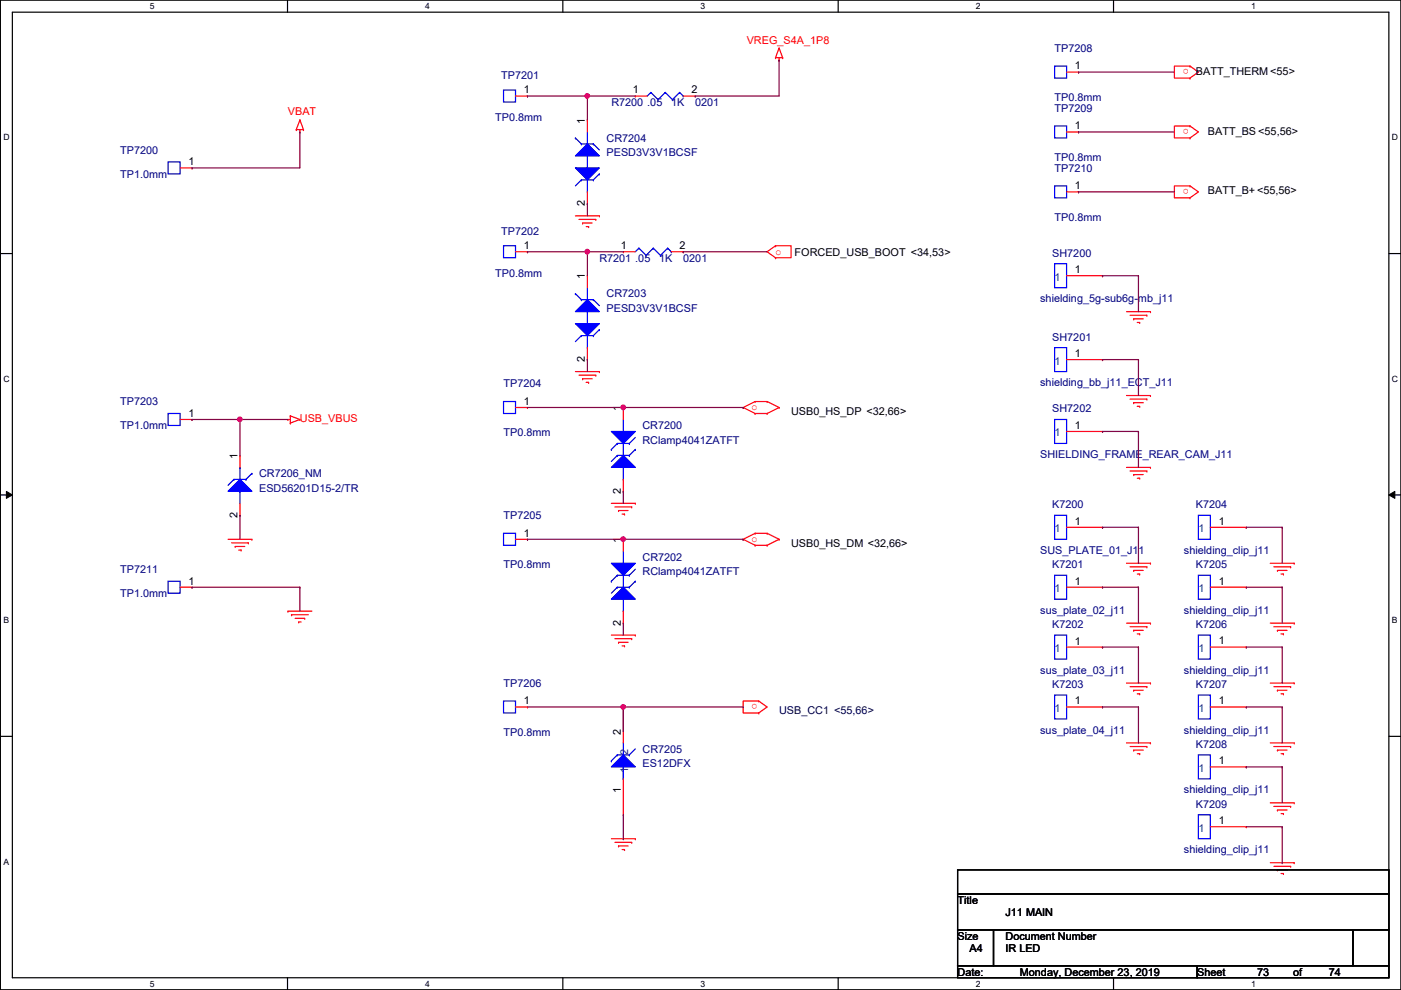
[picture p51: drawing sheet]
<svg xmlns="http://www.w3.org/2000/svg" width="297mm" height="210mm" viewBox="0 0 297 210" stroke-linecap="round" stroke-linejoin="round" font-family="sans-serif">
<defs><g id="words">
<g font-size="2.3" fill="#f00">
<text x="158.3" y="9.2">VREG_S4A_1P8</text>
<text x="252" y="14.6" transform="rotate(180 252 14.6)">o</text>
<text x="61" y="24.5">VBAT</text>
<text x="252" y="27.3" transform="rotate(180 252 27.3)">o</text>
<text x="252" y="40" transform="rotate(180 252 40)">o</text>
<text x="164.4" y="54">o</text>
<text x="63.6" y="89.5">USB_VBUS</text>
<text x="159.3" y="87">o</text>
<text x="159.3" y="114.9">o</text>
<text x="160.6" y="149.3" transform="rotate(180 160.6 149.3)">o</text>
</g>
<g font-size="2.3" fill="#000080">
<text x="223.6" y="11">TP7208</text>
<text x="106.3" y="16.8">TP7201</text>
<text x="129.6" y="22.4">R7200 .05</text>
<text x="142.3" y="22.4">1K</text>
<text x="147.4" y="22.4">0201</text>
<text x="223.6" y="23.7">TP7209</text>
<text x="223.6" y="21.4">TP0.8mm</text>
<text x="105" y="25.7">TP0.8mm</text>
<text x="25.5" y="32.6">TP7200</text>
<text x="128.6" y="30.1">CR7204</text>
<text x="128.6" y="33.1">PESD3V3V1BCSF</text>
<text x="223.6" y="34.1">TP0.8mm</text>
<text x="25.5" y="37.7">TP1.0mm</text>
<text x="223.6" y="36.4">TP7210</text>
<text x="223.6" y="46.8">TP0.8mm</text>
<text x="106.3" y="49.9">TP7202</text>
<text x="105" y="58.8">TP0.8mm</text>
<text x="127.1" y="55.5">R7201 .05</text>
<text x="139.8" y="55.5">1K</text>
<text x="144.9" y="55.5">0201</text>
<text x="223.1" y="54.4">SH7200</text>
<text x="128.6" y="63.1">CR7203</text>
<text x="220.5" y="64.1">shielding_5g-sub6g-mb_j11</text>
<text x="128.6" y="66.1">PESD3V3V1BCSF</text>
<text x="223.1" y="72.2">SH7201</text>
<text x="106.8" y="82.1">TP7204</text>
<text x="220.5" y="81.9">shielding_bb_j11_ECT_J11</text>
<text x="25.5" y="85.9">TP7203</text>
<text x="223.1" y="87.5">SH7202</text>
<text x="25.5" y="91">TP1.0mm</text>
<text x="106.8" y="92.5">TP0.8mm</text>
<text x="136.2" y="91">CR7200</text>
<text x="136.2" y="94.1">RClamp4041ZATFT</text>
<text x="54.9" y="101.2">CR7206_NM</text>
<text x="220.5" y="97.1">SHIELDING_FRAME_REAR_CAM_J11</text>
<text x="54.9" y="104.2">ESD56201D15-2/TR</text>
<text x="223.1" y="107.8">K7200</text>
<text x="253.6" y="107.8">K7204</text>
<text x="106.8" y="110.1">TP7205</text>
<text x="136.2" y="119">CR7202</text>
<text x="220.5" y="117.4">SUS_PLATE_01_J11</text>
<text x="251" y="117.4">shielding_clip_j11</text>
<text x="25.5" y="121.5">TP7211</text>
<text x="106.8" y="120.5">TP0.8mm</text>
<text x="136.2" y="122">RClamp4041ZATFT</text>
<text x="223.1" y="120.5">K7201</text>
<text x="253.6" y="120.5">K7205</text>
<text x="25.5" y="126.6">TP1.0mm</text>
<text x="220.6" y="130.1">sus_plate_02_j11</text>
<text x="251" y="130.1">shielding_clip_j11</text>
<text x="223.1" y="133.2">K7202</text>
<text x="253.6" y="133.2">K7206</text>
<text x="220.6" y="142.8">sus_plate_03_j11</text>
<text x="251" y="142.8">shielding_clip_j11</text>
<text x="106.8" y="145.6">TP7206</text>
<text x="223.1" y="145.9">K7203</text>
<text x="253.6" y="145.9">K7207</text>
<text x="220.5" y="155.5">sus_plate_04_j11</text>
<text x="251" y="155.5">shielding_clip_j11</text>
<text x="106.8" y="156">TP0.8mm</text>
<text x="136.2" y="159.6">CR7205</text>
<text x="253.6" y="158.6">K7208</text>
<text x="136.2" y="162.6">ES12DFX</text>
<text x="251" y="168.2">shielding_clip_j11</text>
<text x="253.6" y="171.3">K7209</text>
<text x="251" y="180.9">shielding_clip_j11</text>
</g>
<g font-size="2.3">
<text x="227.9" y="14.7">1</text>
<text x="253.6" y="15.8">BATT_THERM &lt;55&gt;</text>
<text x="111.1" y="19.8">1</text>
<text x="134.2" y="19.8">1</text>
<text x="146.6" y="19.8">2</text>
<text x="124" y="26.2" transform="rotate(-90 124 26.2)">1</text>
<text x="227.9" y="27.4">1</text>
<text x="256.1" y="28.5">BATT_BS &lt;55,56&gt;</text>
<text x="40" y="35.1">1</text>
<text x="227.9" y="40.1">1</text>
<text x="256.1" y="41.2">BATT_B+&lt;55,56&gt;</text>
<text x="124" y="43.7" transform="rotate(-90 124 43.7)">2</text>
<text x="111.1" y="52.8">1</text>
<text x="131.7" y="52.8">1</text>
<text x="144.1" y="52.8">2</text>
<text x="124" y="59.2" transform="rotate(-90 124 59.2)">1</text>
<text x="168.5" y="54.2">FORCED_USB_BOOT &lt;34,53&gt;</text>
<text x="227.9" y="57.9">1</text>
<text x="124" y="76.7" transform="rotate(-90 124 76.7)">2</text>
<text x="227.9" y="75.7">1</text>
<text x="40" y="88.4">1</text>
<text x="111.1" y="85.9">1</text>
<text x="131.6" y="87.2" transform="rotate(-90 131.6 87.2)">1</text>
<text x="167.7" y="88">USB0_HS_DP &lt;32,66&gt;</text>
<text x="227.9" y="90.9">1</text>
<text x="50.3" y="97.3" transform="rotate(-90 50.3 97.3)">1</text>
<text x="131.6" y="104.7" transform="rotate(-90 131.6 104.7)">2</text>
<text x="50.3" y="109.8" transform="rotate(-90 50.3 109.8)">2</text>
<text x="111.1" y="113.8">1</text>
<text x="227.9" y="111.2">1</text>
<text x="258.4" y="111.2">1</text>
<text x="131.6" y="115.1" transform="rotate(-90 131.6 115.1)">1</text>
<text x="167.7" y="115.9">USB0_HS_DM &lt;32,66&gt;</text>
<text x="40" y="123.9">1</text>
<text x="227.9" y="124">1</text>
<text x="258.4" y="124">1</text>
<text x="131.6" y="132.6" transform="rotate(-90 131.6 132.6)">2</text>
<text x="227.9" y="136.7">1</text>
<text x="258.4" y="136.6">1</text>
<text x="111.1" y="149.3">1</text>
<text x="227.9" y="149.3">1</text>
<text x="258.4" y="149.3">1</text>
<text x="131.6" y="155.7" transform="rotate(-90 131.6 155.7)">2</text>
<text x="258.4" y="162">1</text>
<text x="131.6" y="168.2" transform="rotate(-90 131.6 168.2)">1</text>
<text x="258.4" y="174.7">1</text>
<text x="203" y="191.6">Title</text>
<text x="213.2" y="194.1">J11 MAIN</text>
<text x="203" y="199.2">Size</text>
<text x="205.6" y="201.8">A4</text>
<text x="213.2" y="199.2">Document Number</text>
<text x="213.2" y="201.8">IR LED</text>
<text x="203" y="206.8">Date:</text>
<text x="216.2" y="206.8">Monday, December 23, 2019</text>
<text x="253.8" y="206.8">Sheet</text>
<text x="266.5" y="206.8">73</text>
<text x="274.1" y="206.8">of</text>
<text x="281.8" y="206.8">74</text>
</g>
<g font-size="2.3" fill="#004080">
<text x="223.6" y="59.5">1</text>
<text x="223.6" y="77.3">1</text>
<text x="223.6" y="92.5">1</text>
<text x="223.6" y="112.9">1</text>
<text x="254.1" y="112.9">1</text>
<text x="223.6" y="125.6">1</text>
<text x="254.1" y="125.6">1</text>
<text x="223.6" y="138.3">1</text>
<text x="254.1" y="138.3">1</text>
<text x="223.6" y="151">1</text>
<text x="254.1" y="151">1</text>
<text x="133.2" y="160.1" transform="rotate(-90 133.2 160.1)">2</text>
<text x="133.2" y="163.9" transform="rotate(-90 133.2 163.9)">1</text>
<text x="254.1" y="163.7">1</text>
<text x="254.1" y="176.4">1</text>
</g>
<text font-size="2.3" fill="#000040" x="165.2" y="151.5">USB_CC1 &lt;55,66&gt;</text>
<g font-size="1.8">
<text x="31.8" y="1.9">5</text>
<text x="90.1" y="1.9">4</text>
<text x="148.5" y="1.9">3</text>
<text x="206.9" y="1.9">2</text>
<text x="265.3" y="1.9">1</text>
<text x=".7" y="29.8">D</text>
<text x="295.1" y="29.8">D</text>
<text x=".7" y="80.9">C</text>
<text x="295.1" y="80.9">C</text>
<text x=".7" y="132.1">B</text>
<text x="295.1" y="132.1">B</text>
<text x=".7" y="183.3">A</text>
<text x="31.8" y="209.2">5</text>
<text x="90.1" y="209.2">4</text>
<text x="148.5" y="209.2">3</text>
<text x="206.9" y="209.2">2</text>
<text x="265.3" y="209.2">1</text>
</g>
</g></defs>
<path d="M.1 0h296.9v209.8h-296.9zM2.6 2.6h291.9v204.7h-291.9z" fill="none" stroke="#000" stroke-width=".25"/>
<g fill="#fff">
<path d="M31.8 .3h1v2h-1z"/>
<path d="M31.8 207.6h1v1.9h-1z"/>
</g>
<path d="M61 0v2.6M61 207.3v2.5" fill="none" stroke="#000" stroke-width=".25"/>
<g fill="#fff">
<path d="M90.1 .3h1v2h-1z"/>
<path d="M90.1 207.6h1v1.9h-1z"/>
</g>
<path d="M119.3 0v2.6M119.3 207.3v2.5" fill="none" stroke="#000" stroke-width=".25"/>
<g fill="#fff">
<path d="M148.5 .3h1v2h-1z"/>
<path d="M148.5 207.6h1v1.9h-1z"/>
</g>
<path d="M177.7 0v2.6M177.7 207.3v2.5" fill="none" stroke="#000" stroke-width=".25"/>
<g fill="#fff">
<path d="M206.9 .3h1v2h-1z"/>
<path d="M206.9 207.6h1v1.9h-1z"/>
</g>
<path d="M236.1 0v2.6M236.1 207.3v2.5" fill="none" stroke="#000" stroke-width=".25"/>
<g fill="#fff">
<path d="M265.3 .3h.9v2h-.9z"/>
<path d="M265.3 207.6h.9v1.9h-.9z"/>
<path d="M.7 28.2h1.3v1.9h-1.3z"/>
<path d="M295.1 28.2h1.3v1.9h-1.3z"/>
<path d="M.7 79.3h1.3v2h-1.3z"/>
<path d="M295.1 79.3h1.3v2h-1.3z"/>
</g>
<path d="M.1 53.8h2.5M294.5 53.8h2.5" fill="none" stroke="#000" stroke-width=".25"/>
<g fill="#fff">
<path d="M.7 130.5h1.2v2h-1.2z"/>
<path d="M295.1 130.5h1.2v2h-1.2z"/>
</g>
<path d="M.1 104.9h2.5M294.5 104.9h2.5" fill="none" stroke="#000" stroke-width=".25"/>
<path d="M1.4 104.2l1.2 .7-1.2 .8zM294.5 104.9l1.2-.7v1.5z" fill="#000"/>
<path d="M1.4 104.2l1.2 .7-1.2 .8zM294.5 104.9l1.2-.7v1.5z" fill="none" stroke="#000" stroke-width=".21"/>
<path d="M.7 181.7h1.2v2h-1.2z" fill="#fff"/>
<path d="M.1 156.1h2.5M294.5 156.1h2.5M203 184.4h91.5v5.1h-91.5zM203 189.5h91.5v7.6h-91.5zM203 197.1h7.6v7.7h-7.6zM210.6 197.1h76.2v7.7h-76.2zM286.8 197.1h7.7v7.7h-7.7zM203 204.8h50.8v2.5h-50.8zM253.8 204.8h40.7v2.5h-40.7z" fill="none" stroke="#000" stroke-width=".25"/>
<g fill="none" stroke="#f00" stroke-width=".25">
<path d="M164.4 12.2h.1M164.4 12.2h1.5M165.2 12.7h.1M165.2 10.2h.1M165.2 12.2v.5M165.2 10.2l.7 2M165.2 10.2l-.8 2M165.9 12.2h.1M252.3 16.6h.1M252.3 14h.1M252.3 14h-3.3v2.6h3.3M252.3 14l1.8 1.3-1.8 1.3"/>
<path d="M62.8 27.5h.1M62.8 27.5h1.5M63.6 28h.1M63.6 25.4h.1M63.6 27.5v.5M63.6 25.4l-.8 2.1M63.6 25.4l.7 2.1M64.3 27.5h.1M252.3 29.3h.1M252.3 26.7h.1M252.3 26.7h-3.3v2.6h3.3M252.3 39.4h.1"/>
<path d="M252.3 39.4h-3.3v2.6h3.3M252.3 26.7l1.8 1.3-1.8 1.3M252.3 39.4l1.8 1.3-1.8 1.3M122 45.8h5.1M122.8 46.5h3.5M123.5 47.3h.1M123.5 47.3h2.1M124.3 48h.5M124.8 48h.1M126.3 46.5h.1M127.1 45.8h.1M164.4 52.1h.1"/>
<path d="M164.4 54.7h.1M164.4 52.1h3.3v2.6h-3.3M164.4 52.1l-1.8 1.3 1.8 1.3M252.3 42h.1M122 78.8h5.1M122.8 79.5h3.5M126.3 79.5h.1M127.1 78.8h.1M238.8 66.1h5.1M239.6 66.8h3.6M240.4 67.6h.1M240.4 67.6h2"/>
<path d="M241.1 68.4h.5M241.6 68.4h.1M243.2 66.8h.1M243.9 66.1h.1M61 88.9h.1M61 88.9h.5M61.5 88.2h.1M61.5 89.7h.1M61.5 88.2v1.5M61.5 88.2l2.1 .7M63.6 88.9h.1M63.6 88.9l-2.1 .8"/>
<path d="M123.5 80.3h.1M123.5 80.3h2.1M124.3 81.1h.5M124.8 81.1h.1M157.6 86.4h.1M157.6 86.4l2.5 1.3M160.1 85.1h.1M160.1 87.7h.1M160.1 85.1l-2.5 1.3M160.1 85.1h2.5M160.1 87.7h2.5M162.6 85.1h.1"/>
<path d="M162.6 87.7h.1M162.6 85.1l2.6 1.3M165.2 86.4h.1M165.2 86.4l-2.6 1.3M238.8 83.9h5.1M238.8 99.1h5.1M239.6 84.6h3.6M239.6 99.9h3.6M240.4 85.4h.1M240.4 85.4h2M241.1 86.1h.5M241.6 86.1h.1"/>
<path d="M243.2 84.6h.1M243.2 99.9h.1M243.9 83.9h.1M243.9 99.1h.1M48.3 114.3h5.1M49.1 115.1h3.6M49.9 115.9h.1M49.9 115.9h2M50.6 116.6h.5M51.1 116.6h.1M52.7 115.1h.1M53.4 114.3h.1"/>
<path d="M129.6 106.7h5.1M130.4 107.5h3.5M131.1 108.2h.1M131.1 108.2h2.1M131.9 109h.5M132.4 109h.1M133.9 107.5h.1M134.7 106.7h.1M157.6 114.3h.1M157.6 114.3l2.5 1.3M160.1 113.1h.1M160.1 115.6h.1"/>
<path d="M160.1 113.1l-2.5 1.2M160.1 113.1h2.5M160.1 115.6h2.5M162.6 113.1h.1M162.6 115.6h.1M162.6 113.1l2.6 1.2M165.2 114.3h.1M165.2 114.3l-2.6 1.3M238.8 119.4h5.1M240.4 100.6h.1M240.4 100.6h2M241.1 101.4h.5"/>
<path d="M241.6 101.4h.1M243.9 119.4h.1M269.3 119.4h5.1M274.4 119.4h.1M61 129.6h.1M61 129.6h5.1M61.8 130.3h.1M61.8 130.3h3.6M62.6 131.1h2M63.3 131.9h.1M63.3 131.9h.5M64.6 131.1h.1"/>
<path d="M129.6 134.7h5.1M130.4 135.4h3.5M131.1 136.2h.1M131.1 136.2h2.1M131.9 136.9h.5M132.4 136.9h.1M133.9 135.4h.1M134.7 134.7h.1M238.8 132.1h5.1M239.6 120.2h3.6M239.6 132.9h3.6M240.4 120.9h.1"/>
<path d="M240.4 133.6h.1M240.4 120.9h2M240.4 133.6h2M241.1 121.7h.5M241.1 134.4h.5M241.6 121.7h.1M241.6 134.4h.1M243.2 120.2h.1M243.2 132.9h.1M243.9 132.1h.1M269.3 132.1h5.1M270.1 120.2h3.5"/>
<path d="M270.1 132.9h3.5M270.8 120.9h.1M270.8 133.6h.1M270.8 120.9h2.1M270.8 133.6h2.1M271.6 121.7h.5M271.6 134.4h.5M272.1 121.7h.1M272.1 134.4h.1M273.6 120.2h.1M273.6 132.9h.1M274.4 132.1h.1"/>
<path d="M160.9 151.2h.1M160.9 148.6h.1M160.9 148.6h-3.3v2.6h3.3M160.9 148.6l1.7 1.3-1.7 1.3M238.8 144.8h5.1M238.8 157.5h5.1M239.6 145.6h3.6M239.6 158.3h3.6M240.4 146.3h.1M240.4 159h.1M240.4 146.3h2M240.4 159h2"/>
<path d="M241.1 147.1h.5M241.1 159.8h.5M241.6 147.1h.1M241.6 159.8h.1M243.2 145.6h.1M243.2 158.3h.1M243.9 144.8h.1M243.9 157.5h.1M269.3 144.8h5.1M269.3 157.5h5.1M270.1 145.6h3.5M270.1 158.3h3.5"/>
<path d="M270.8 146.3h.1M270.8 159h.1M270.8 146.3h2.1M270.8 159h2.1M271.6 147.1h.5M271.6 159.8h.5M272.1 147.1h.1M272.1 159.8h.1M273.6 145.6h.1M273.6 158.3h.1M274.4 144.8h.1M274.4 157.5h.1"/>
<path d="M129.6 177.8h5.1M130.4 178.6h3.5M131.1 179.4h.1M131.1 179.4h2.1M133.9 178.6h.1M134.7 177.8h.1M269.3 170.2h5.1M270.1 171h3.5M270.8 171.7h.1M270.8 171.7h2.1M271.6 172.5h.5M272.1 172.5h.1"/>
<path d="M273.6 171h.1M274.4 170.2h.1M131.9 180.1h.5M132.4 180.1h.1M269.3 182.9h5.1M270.1 183.7h3.5M270.8 184.4h.1M270.8 184.4h2.1M271.6 185.2h.5M272.1 185.2h.1M273.6 183.7h.1M274.4 182.9h.1"/>
</g>
<path d="M50.9 101.6l2.5 2.6h-5.1z" fill="#00f"/>
<path d="M50.9 99.1h.1M50.9 99.1v2.5M49.6 101.6h.1M49.6 101.6l-1.3 1.3M49.6 101.6h2.6M50.9 101.6l2.5 2.6h-5.1zM50.9 104.2h.1M50.9 104.2v2.5M52.2 101.6h.1M53.4 100.4h.1M53.4 100.4l-1.2 1.2M223.6 122h2.5v5h-2.5z" fill="none" stroke="#00f" stroke-width=".25"/>
<path d="M50.9 96.6h.1M50.9 96.6v2.5M50.9 109.3h.1M50.9 106.7v2.6M226.1 124.5h7.7M233.8 124.5h.1" fill="none" stroke="#f00" stroke-width=".25"/>
<path d="M129.6 119.4h5.1l-2.5 2.6z" fill="#00f"/>
<path d="M129.6 119.4h5.1l-2.5 2.6zM132.2 119.4h.1M132.2 116.9v2.5M129.6 123.2h.1M130.9 122h.1M130.9 122h2.5M130.9 122l-1.3 1.2M132.2 124.5h.1M132.2 122v2.5M133.4 122h.1M134.7 120.7l-1.3 1.3" fill="none" stroke="#00f" stroke-width=".25"/>
<path d="M132.2 124.5l2.5 2.5h-5.1z" fill="#00f"/>
<path d="M223.6 14h2.5v2.6h-2.5zM130.9 124.5h.1M130.9 124.5l-1.3 1.3M130.9 124.5h2.5M132.2 124.5l2.5 2.5h-5.1zM132.2 129.6h.1M132.2 127v2.6M133.4 124.5h.1M134.7 123.2h.1M134.7 123.2l-1.3 1.3M223.6 134.7h2.5v5h-2.5z" fill="none" stroke="#00f" stroke-width=".25"/>
<path d="M226.1 15.3h2.6M228.7 15.3h.1M132.2 114.3h.1M132.2 114.3v2.6M132.2 132.1h.1M132.2 129.6v2.5M226.1 137.2h7.7M233.8 137.2h.1" fill="none" stroke="#f00" stroke-width=".25"/>
<path d="M129.6 162.6l2.6-2.5 2.5 2.5z" fill="#00f"/>
<g fill="none" stroke="#00f" stroke-width=".25">
<path d="M223.6 39.4h2.5v2.6h-2.5zM106.8 52.1h2.5v2.6h-2.5zM223.6 73.7h2.5v5.1h-2.5zM106.8 85.1h2.5v2.6h-2.5zM35.6 123.2h2.6v2.6h-2.6zM254.1 122h2.5v5h-2.5zM132.2 157.5v2.6M134.7 158.8l-1.3 1.3M223.6 147.4h2.5v5h-2.5zM254.1 147.4h2.5v5h-2.5zM129.6 162.6l2.6-2.5 2.5 2.5zM129.6 161.3h.1"/>
<path d="M130.9 160.1h.1M130.9 160.1h2.5M130.9 160.1l-1.3 1.2M132.2 160.1h.1M132.2 165.1h.1M132.2 162.6v2.5M133.4 160.1h.1"/>
</g>
<g fill="none" stroke="#f00" stroke-width=".25">
<path d="M109.3 53.4h2.5M111.8 53.4h.1M226.1 40.7h2.6M228.7 40.7h.1M226.1 76.2h7.7M233.8 76.2h.1M109.3 86.4h2.5M111.8 86.4h.1M38.2 124.5h2.5M40.7 124.5h.1M256.6 124.5h7.6M264.2 124.5h.1"/>
<path d="M132.2 149.9h.1M132.2 149.9v7.6M226.1 149.9h7.7M233.8 149.9h.1M256.6 149.9h7.6M264.2 149.9h.1M132.2 172.8h.1M132.2 165.1v7.7"/>
</g>
<path d="M122 66.1l2.5-2.6 2.6 2.6z" fill="#00f"/>
<path d="M122 66.1l2.5-2.6 2.6 2.6zM122 62.3h.1M122 62.3l1.3 1.2M123.3 63.5h.1M123.3 63.5h2.5M124.5 63.5h.1M124.5 68.6h.1M124.5 61v2.5M124.5 66.1v2.5M125.8 63.5h.1M125.8 63.5l1.3 1.3" fill="none" stroke="#00f" stroke-width=".25"/>
<path d="M122 68.6h5.1l-2.6 2.6z" fill="#00f"/>
<g fill="none" stroke="#00f" stroke-width=".25">
<path d="M138 19.6h.1M138 19.6l-.8 .8M138 19.6l1.5 1.5M141 19.6h.1M141 19.6l-1.5 1.5M141 19.6l1.6 1.5M144.1 19.6h.1M144.1 19.6l-1.5 1.5M144.1 19.6l.8 .8M139.5 21.1h.1M142.6 21.1h.1M144.9 20.4h.1"/>
<path d="M223.6 26.7h2.5v2.6h-2.5zM135.5 52.6h.1M135.5 52.6l-.8 .8M135.5 52.6l1.5 1.5M137 54.1h.1M138.5 52.6h.1M138.5 52.6l-1.5 1.5M138.5 52.6l1.5 1.5M140 54.1h.1M141.6 52.6h.1M141.6 52.6l-1.6 1.5M141.6 52.6l.7 .8"/>
<path d="M142.3 53.4h.1M122 68.6h5.1l-2.6 2.6zM123.3 71.2h.1M123.3 71.2l-1.3 1.2M123.3 71.2h2.5M124.5 73.7h.1M124.5 71.2v2.5M125.8 71.2h.1M127.1 69.9h.1M127.1 69.9l-1.3 1.3M223.6 88.9h2.5v5.1h-2.5zM106.8 113.1h2.5v2.5h-2.5z"/>
<path d="M106.8 148.6h2.5v2.6h-2.5zM254.1 160.1h2.5v5h-2.5z"/>
</g>
<g fill="none" stroke="#f00" stroke-width=".25">
<path d="M134.7 20.4h.1M134.7 20.4h2.5M144.9 20.4h2.5M147.4 20.4h.1M226.1 28h2.6M228.7 28h.1M124.5 58.5h.1M124.5 58.5v2.5M132.2 53.4h.1M132.2 53.4h2.5M142.3 53.4h2.6M144.9 53.4h.1"/>
<path d="M124.5 76.2h.1M124.5 73.7v2.5M226.1 91.5h7.7M233.8 91.5h.1M109.3 114.3h2.5M111.8 114.3h.1M109.3 149.9h2.5M111.8 149.9h.1M256.6 162.6h7.6M264.2 162.6h.1"/>
</g>
<path d="M122 33.1l2.5-2.6 2.6 2.6z" fill="#00f"/>
<path d="M122 33.1l2.5-2.6 2.6 2.6zM122 29.3h.1M122 29.3l1.3 1.2M123.3 30.5h.1M123.3 30.5h2.5M124.5 30.5h.1M124.5 35.6h.1M124.5 28v2.5M124.5 33.1v2.5M125.8 30.5h.1M125.8 30.5l1.3 1.3" fill="none" stroke="#00f" stroke-width=".25"/>
<path d="M122 35.6h5.1l-2.6 2.5z" fill="#00f"/>
<path d="M106.8 19.1h2.5v2.5h-2.5zM122 35.6h5.1l-2.6 2.5zM123.3 38.1h.1M123.3 38.1l-1.3 1.3M123.3 38.1h2.5M124.5 38.1v2.6M125.8 38.1h.1M127.1 36.9h.1M127.1 36.9l-1.3 1.2M124.5 40.7h.1M254.1 109.3h2.5v5h-2.5zM254.1 134.7h2.5v5h-2.5z" fill="none" stroke="#00f" stroke-width=".25"/>
<path d="M109.3 20.4h2.5M111.8 20.4h.1M124.5 25.4h.1M124.5 25.4v2.6M124.5 43.2h.1M124.5 40.7v2.5M256.6 111.8h7.6M264.2 111.8h.1M256.6 137.2h7.6M264.2 137.2h.1" fill="none" stroke="#f00" stroke-width=".25"/>
<path d="M129.6 91.5h5.1l-2.5 2.5z" fill="#00f"/>
<path d="M129.6 91.5h5.1l-2.5 2.5zM129.6 95.3h.1M130.9 94h.1M130.9 94h2.5M130.9 94l-1.3 1.3M132.2 91.5h.1M132.2 96.6h.1M132.2 88.9v2.6M132.2 94v2.6M133.4 94h.1M134.7 92.7l-1.3 1.3" fill="none" stroke="#00f" stroke-width=".25"/>
<path d="M132.2 96.6l2.5 2.5h-5.1z" fill="#00f"/>
<g fill="none" stroke="#00f" stroke-width=".25">
<path d="M35.6 34.3h2.6v2.6h-2.6zM223.6 55.9h2.5v5.1h-2.5zM35.6 87.7h2.6v2.5h-2.6zM130.9 96.6h.1M130.9 96.6l-1.3 1.2M130.9 96.6h2.5M132.2 96.6l2.5 2.5h-5.1zM132.2 99.1v2.5M133.4 96.6h.1M134.7 95.3h.1M134.7 95.3l-1.3 1.3M132.2 101.6h.1"/>
<path d="M223.6 109.3h2.5v5h-2.5zM254.1 172.8h2.5v5h-2.5z"/>
</g>
<g fill="none" stroke="#f00" stroke-width=".25">
<path d="M38.2 35.6h2.5M40.7 35.6h.1M226.1 58.5h7.7M233.8 58.5h.1M38.2 88.9h2.5M40.7 88.9h.1M132.2 86.4h.1M132.2 86.4v2.5M132.2 104.2h.1M132.2 101.6v2.6M226.1 111.8h7.7M233.8 111.8h.1"/>
<path d="M256.6 175.3h7.6M264.2 175.3h.1"/>
</g>
<path d="M165.2 12.7h.1M165.2 12.7v7.7M111.8 20.4h.1M111.8 20.4h12.7" fill="none" stroke="#800040" stroke-width=".25"/>
<circle cx="124.5" cy="20.3" r=".49" fill="#f0f"/>
<circle cx="124.5" cy="20.3" r=".49" fill="none" stroke="#f0f" stroke-width=".25"/>
<path d="M40.7 35.6h.1M63.6 28h.1M63.6 28v7.6h-22.9M147.4 20.4h.1M147.4 20.4h17.8M111.8 53.4h.1M111.8 53.4h12.7M144.9 53.4h.1M144.9 53.4h17.7M111.8 86.4h45.8M132.2 86.4h.1M157.6 86.4h.1" fill="none" stroke="#800040" stroke-width=".25"/>
<circle cx="132.1" cy="86.4" r=".49" fill="#f0f"/>
<circle cx="132.1" cy="86.4" r=".49" fill="none" stroke="#f0f" stroke-width=".25"/>
<path d="M111.8 114.3h.1M111.8 114.3h45.8M132.2 104.2h.1M132.2 104.2v2.5M157.6 114.3h.1" fill="none" stroke="#800040" stroke-width=".25"/>
<circle cx="132.1" cy="114.3" r=".49" fill="#f0f"/>
<circle cx="132.1" cy="114.3" r=".49" fill="none" stroke="#f0f" stroke-width=".25"/>
<path d="M132.2 132.1h.1M132.2 132.1v2.6M111.8 149.9h45.8M132.2 149.9h.1M157.6 149.9h.1" fill="none" stroke="#800040" stroke-width=".25"/>
<circle cx="132.1" cy="149.9" r=".49" fill="#f0f"/>
<circle cx="132.1" cy="149.9" r=".49" fill="none" stroke="#f0f" stroke-width=".25"/>
<path d="M40.7 88.9h.1M40.7 88.9h20.3M50.9 88.9h.1M50.9 88.9v7.7M50.9 109.3h.1M50.9 109.3v5M132.2 155h.1M132.2 149.9v5.1M132.2 177.8h.1M132.2 172.8v5" fill="none" stroke="#800040" stroke-width=".25"/>
<circle cx="50.9" cy="88.9" r=".49" fill="#f0f"/>
<circle cx="50.9" cy="88.9" r=".49" fill="none" stroke="#f0f" stroke-width=".25"/>
<path d="M124.5 20.4h.1M124.5 20.4v5M124.5 20.4h10.2M124.5 43.2h.1M124.5 53.4h.1M124.5 43.2v2.6M124.5 53.4v5.1" fill="none" stroke="#800040" stroke-width=".25"/>
<circle cx="124.5" cy="53.4" r=".49" fill="#f0f"/>
<circle cx="124.5" cy="53.4" r=".49" fill="none" stroke="#f0f" stroke-width=".25"/>
<g fill="none" stroke="#800040" stroke-width=".25">
<path d="M228.7 15.3h.1M228.7 15.3h20.3M228.7 28h.1M228.7 28h20.3M124.5 53.4h.1M124.5 53.4h7.7M228.7 40.7h.1M228.7 40.7h20.3M233.8 58.5h.1M233.8 58.5h7.6M241.4 58.5h.1M241.4 58.5v7.6"/>
<path d="M124.5 76.2h.1M124.5 76.2v2.6M233.8 76.2h.1M233.8 76.2h7.6M241.4 76.2h.1M241.4 76.2v7.7M233.8 91.5h.1M233.8 91.5h7.6M241.4 91.5h.1M241.4 91.5v7.6M233.8 111.8h.1M233.8 111.8h7.6"/>
<path d="M241.4 111.8h.1M241.4 111.8v7.6M264.2 111.8h.1M264.2 111.8h7.7M271.9 111.8h.1M271.9 111.8v7.6M40.7 124.5h.1M40.7 124.5h22.9M63.6 124.5h.1M63.6 124.5v5.1M233.8 124.5h.1M233.8 137.2h.1"/>
<path d="M233.8 124.5h7.6M233.8 137.2h7.6M241.4 124.5h.1M241.4 137.2h.1M241.4 124.5v7.6M241.4 137.2v7.6M264.2 124.5h.1M264.2 137.2h.1M264.2 124.5h7.7M264.2 137.2h7.7M271.9 124.5h.1M271.9 137.2h.1"/>
<path d="M271.9 124.5v7.6M271.9 137.2v7.6M233.8 149.9h.1M233.8 149.9h7.6M241.4 149.9h.1M241.4 149.9v7.6M264.2 149.9h.1M264.2 149.9h7.7M271.9 149.9h.1M271.9 149.9v7.6M264.2 162.6h.1M264.2 162.6h7.7"/>
<path d="M264.2 175.3h7.7M271.9 162.6h.1M271.9 175.3h.1M271.9 162.6v7.6M271.9 175.3v7.6M271.9 182.9h.1"/>
</g>
<circle cx="124.5" cy="20.3" r=".49" fill="#f0f"/>
<circle cx="124.5" cy="20.3" r=".49" fill="none" stroke="#f0f" stroke-width=".25"/>
<circle cx="132.1" cy="86.4" r=".49" fill="#f0f"/>
<circle cx="132.1" cy="86.4" r=".49" fill="none" stroke="#f0f" stroke-width=".25"/>
<circle cx="132.1" cy="114.3" r=".49" fill="#f0f"/>
<circle cx="132.1" cy="114.3" r=".49" fill="none" stroke="#f0f" stroke-width=".25"/>
<circle cx="132.1" cy="149.9" r=".49" fill="#f0f"/>
<circle cx="132.1" cy="149.9" r=".49" fill="none" stroke="#f0f" stroke-width=".25"/>
<circle cx="50.9" cy="88.9" r=".49" fill="#f0f"/>
<circle cx="50.9" cy="88.9" r=".49" fill="none" stroke="#f0f" stroke-width=".25"/>
<circle cx="124.5" cy="53.4" r=".49" fill="#f0f"/>
<circle cx="124.5" cy="53.4" r=".49" fill="none" stroke="#f0f" stroke-width=".25"/>
<use href="#words"/>
</svg>
